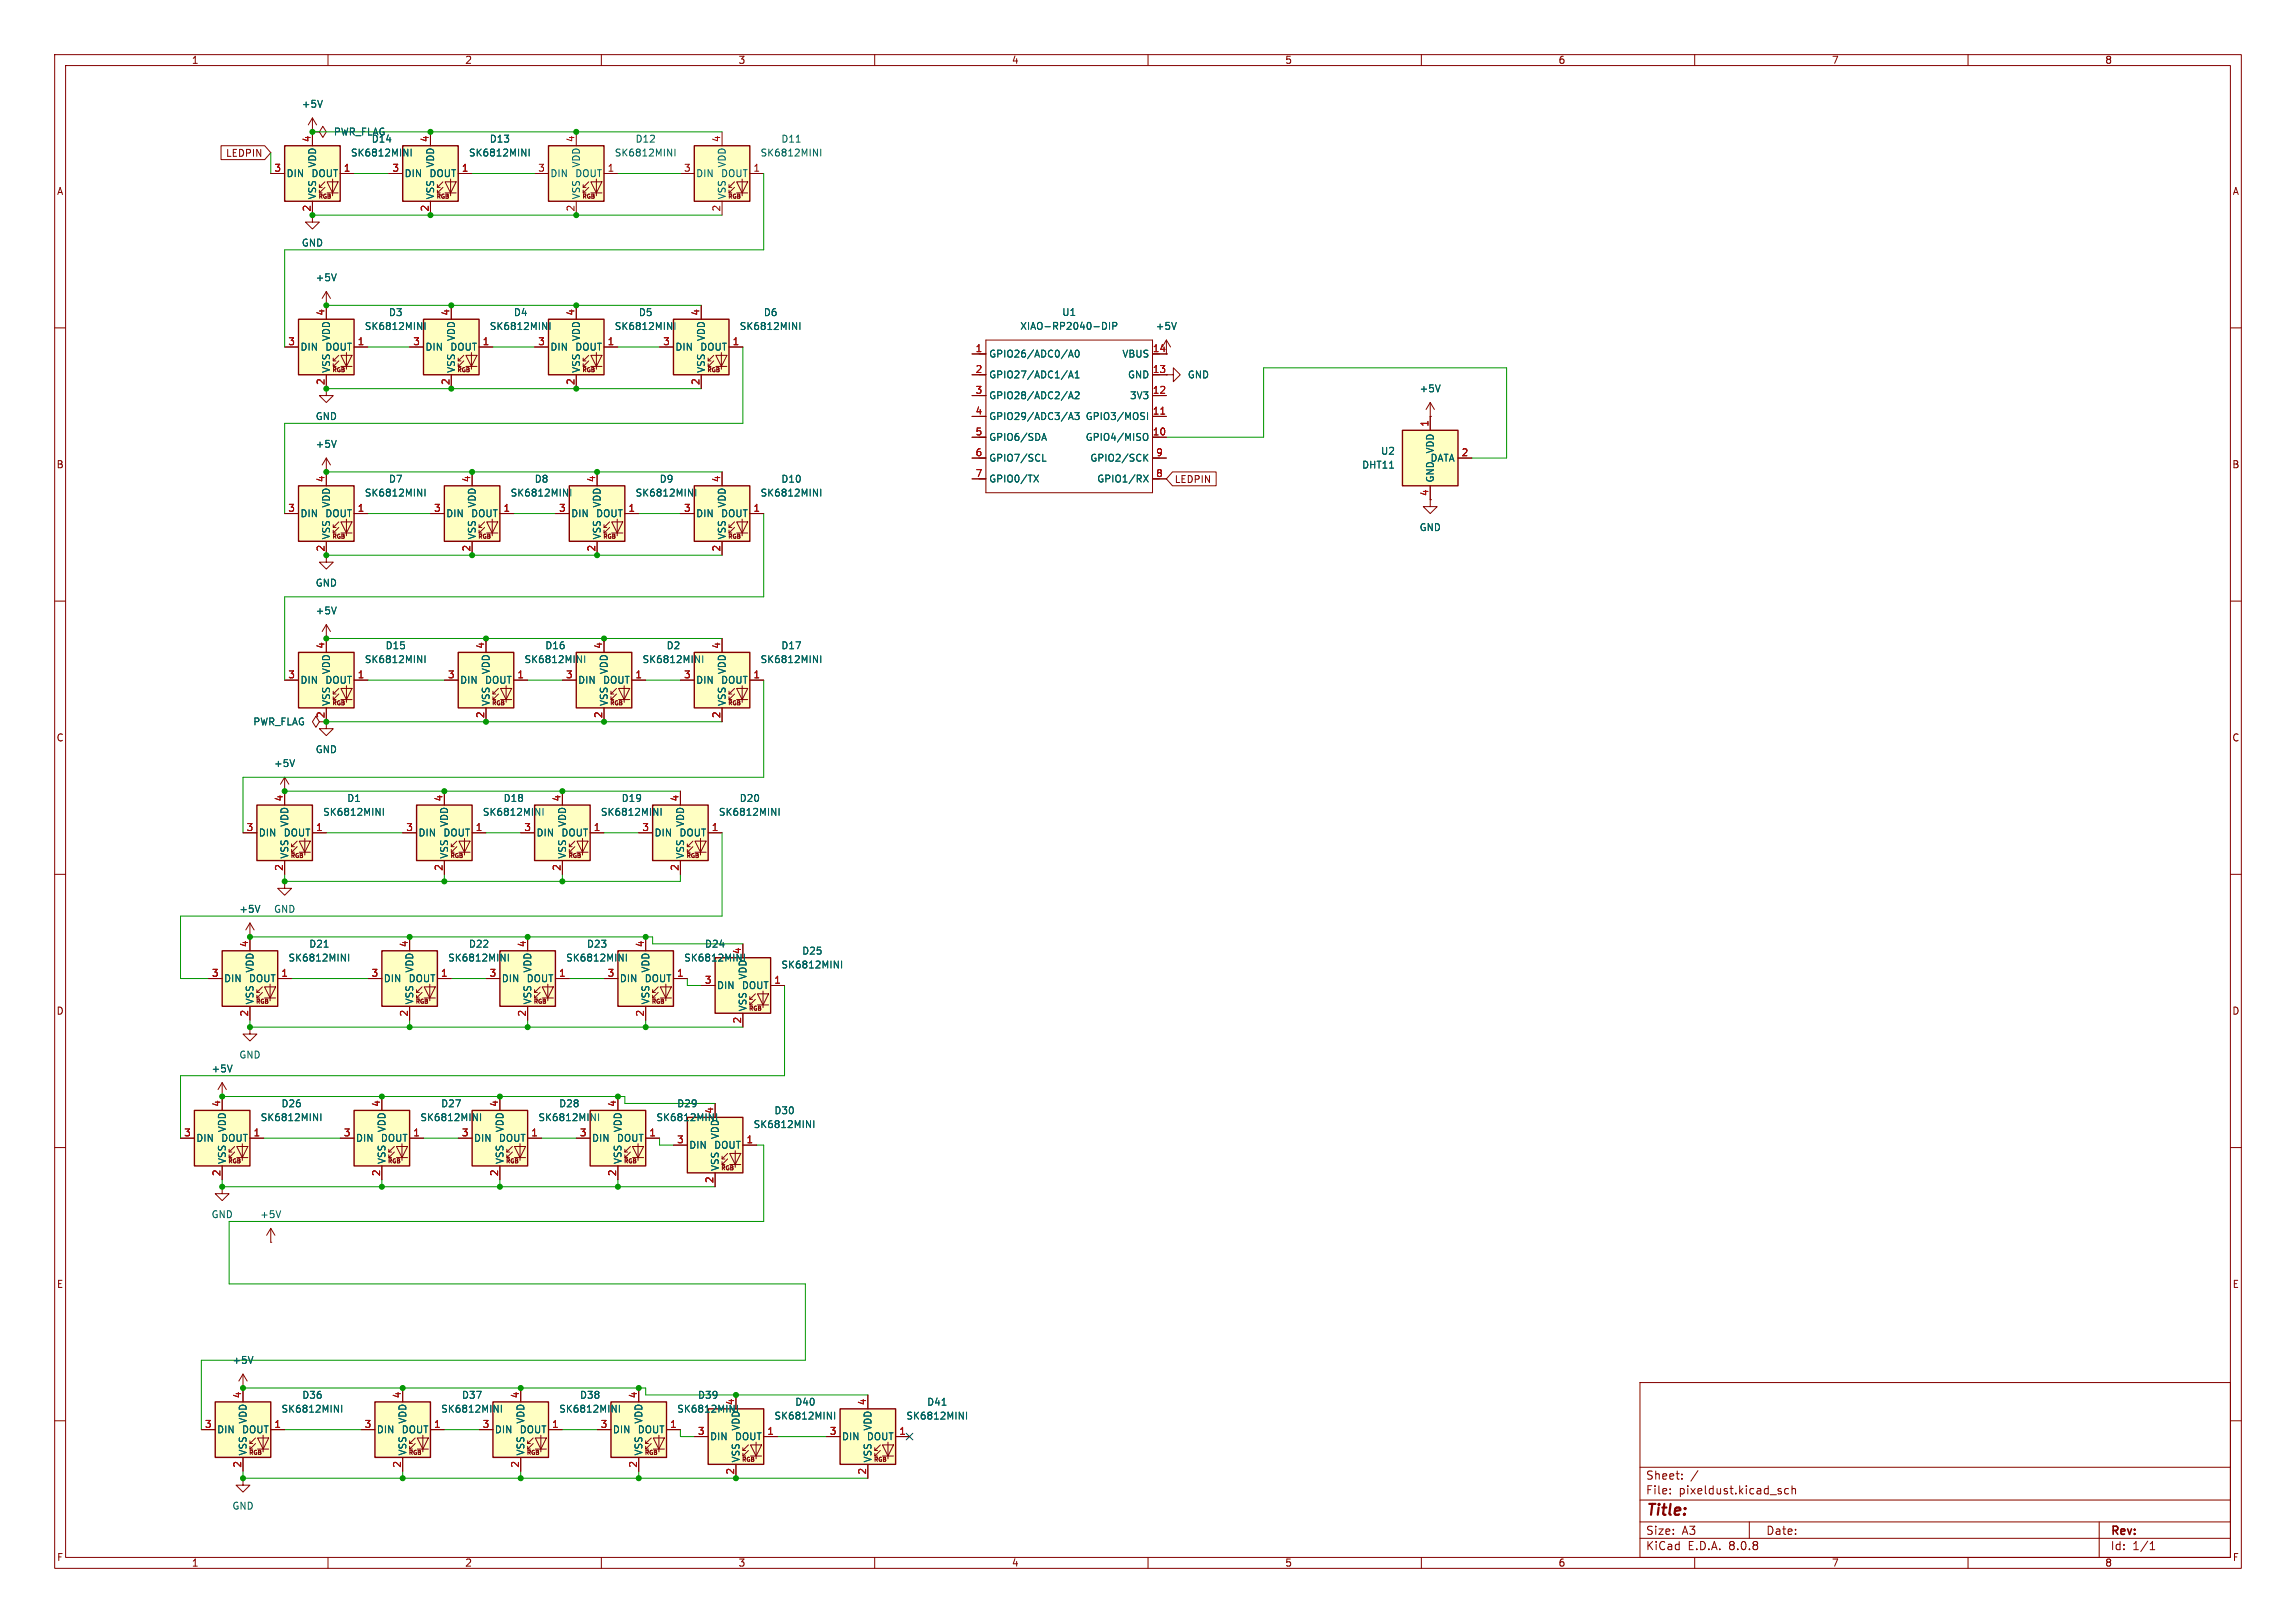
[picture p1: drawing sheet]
<svg xmlns="http://www.w3.org/2000/svg" width="420mm" height="297mm" viewBox="0 0 420 297" stroke-linecap="round" stroke-linejoin="round" font-family="sans-serif">
<defs><g id="words">
<text font-size="2.8" fill="#840000" x="301" y="277.9">Title:</text>
<g font-size="2.1" fill="#840000">
<text x="301" y="273.7">File:</text>
<text x="301" y="271">Sheet:</text>
<text x="307.1" y="273.7">pixeldust.kicad_sch</text>
<text x="301" y="281.1">Size:</text>
<text x="307.6" y="281.1">A3</text>
<text x="323" y="281.1">Date:</text>
<text x="386" y="281.3">Rev:</text>
<text x="301" y="283.9">KiCad</text>
<text x="308.7" y="283.9">E.D.A.</text>
<text x="316.3" y="283.9">8.0.8</text>
<text x="386" y="283.9">Id:</text>
<text x="390.1" y="283.9">1/1</text>
</g>
<g font-size="1.8" fill="#840000">
<text x="35" y="11.9">1</text>
<text x="85" y="11.9">2</text>
<text x="135" y="11.9">3</text>
<text x="185" y="11.9">4</text>
<text x="235" y="11.9">5</text>
<text x="285" y="11.9">6</text>
<text x="335" y="11.9">7</text>
<text x="385" y="11.9">8</text>
<text x="41.2" y="28.9">LEDPIN</text>
<text x="10.3" y="35.9">A</text>
<text x="408.3" y="35.9">A</text>
<text x="56.9" y="38.8" transform="rotate(-90 56.9 38.8)">2</text>
<text x="10.3" y="85.9">B</text>
<text x="214.8" y="88.6">LEDPIN</text>
<text x="408.2" y="85.9">B</text>
<text x="261.4" y="90.9" transform="rotate(-90 261.4 90.9)">4</text>
<text x="59.4" y="101" transform="rotate(-90 59.4 101)">2</text>
<text x="59.4" y="131.5" transform="rotate(-90 59.4 131.5)">2</text>
<text x="10.3" y="135.9">C</text>
<text x="408.2" y="135.9">C</text>
<text x="10.3" y="185.9">D</text>
<text x="408.2" y="185.9">D</text>
<text x="10.3" y="235.9">E</text>
<text x="408.3" y="235.9">E</text>
<text x="10.3" y="285.9">F</text>
<text x="35" y="286.9">1</text>
<text x="85" y="286.9">2</text>
<text x="135" y="286.9">3</text>
<text x="185" y="286.9">4</text>
<text x="235" y="286.9">5</text>
<text x="285" y="286.9">6</text>
<text x="335" y="286.9">7</text>
<text x="385" y="286.9">8</text>
<text x="408.3" y="285.9">F</text>
</g>
<g font-size="1.8" fill="#006464">
<text x="55.1" y="19.9">+5V</text>
<text x="61" y="25">PWR_FLAG</text>
<text x="64.1" y="28.8">SK6812MINI</text>
<text x="67.9" y="26.3">D14</text>
<text x="85.7" y="28.8">SK6812MINI</text>
<text x="89.5" y="26.3">D13</text>
<text x="112.4" y="28.8">SK6812MINI</text>
<text x="116.2" y="26.3">D12</text>
<text x="139" y="28.8">SK6812MINI</text>
<text x="142.8" y="26.3">D11</text>
<text x="52.3" y="32.6">DIN</text>
<text x="56.9" y="32.6">DOUT</text>
<text x="58" y="30.8" transform="rotate(-90 58 30.8)">VDD</text>
<text x="73.9" y="32.6">DIN</text>
<text x="78.5" y="32.6">DOUT</text>
<text x="79.6" y="30.8" transform="rotate(-90 79.6 30.8)">VDD</text>
<text x="100.6" y="32.6">DIN</text>
<text x="105.1" y="32.6">DOUT</text>
<text x="106.3" y="30.8" transform="rotate(-90 106.3 30.8)">VDD</text>
<text x="127.3" y="32.6">DIN</text>
<text x="131.8" y="32.6">DOUT</text>
<text x="132.9" y="30.8" transform="rotate(-90 132.9 30.8)">VDD</text>
<text x="58" y="36.6" transform="rotate(-90 58 36.6)">VSS</text>
<text x="79.6" y="36.6" transform="rotate(-90 79.6 36.6)">VSS</text>
<text x="106.3" y="36.6" transform="rotate(-90 106.3 36.6)">VSS</text>
<text x="132.9" y="36.6" transform="rotate(-90 132.9 36.6)">VSS</text>
<text x="55.1" y="45.3">GND</text>
<text x="57.7" y="51.7">+5V</text>
<text x="71" y="58">D3</text>
<text x="93.9" y="58">D4</text>
<text x="116.8" y="58">D5</text>
<text x="139.6" y="58">D6</text>
<text x="194.2" y="58">U1</text>
<text x="54.9" y="64.4">DIN</text>
<text x="59.4" y="64.4">DOUT</text>
<text x="60.6" y="62.5" transform="rotate(-90 60.6 62.5)">VDD</text>
<text x="66.6" y="60.6">SK6812MINI</text>
<text x="77.7" y="64.4">DIN</text>
<text x="82.3" y="64.4">DOUT</text>
<text x="83.4" y="62.5" transform="rotate(-90 83.4 62.5)">VDD</text>
<text x="89.5" y="60.6">SK6812MINI</text>
<text x="100.6" y="64.4">DIN</text>
<text x="105.1" y="64.4">DOUT</text>
<text x="106.3" y="62.5" transform="rotate(-90 106.3 62.5)">VDD</text>
<text x="112.4" y="60.6">SK6812MINI</text>
<text x="123.4" y="64.4">DIN</text>
<text x="128" y="64.4">DOUT</text>
<text x="129.1" y="62.5" transform="rotate(-90 129.1 62.5)">VDD</text>
<text x="135.2" y="60.6">SK6812MINI</text>
<text x="180.8" y="65.6">GPIO26/ADC0/A0</text>
<text x="186.5" y="60.6">XIAO-RP2040-DIP</text>
<text x="205.2" y="65.6">VBUS</text>
<text x="211.3" y="60.6">+5V</text>
<text x="60.6" y="68.3" transform="rotate(-90 60.6 68.3)">VSS</text>
<text x="83.4" y="68.3" transform="rotate(-90 83.4 68.3)">VSS</text>
<text x="106.3" y="68.3" transform="rotate(-90 106.3 68.3)">VSS</text>
<text x="129.1" y="68.3" transform="rotate(-90 129.1 68.3)">VSS</text>
<text x="180.8" y="69.4">GPIO27/ADC1/A1</text>
<text x="206.2" y="69.4">GND</text>
<text x="217.2" y="69.4">GND</text>
<text x="259.6" y="72">+5V</text>
<text x="57.7" y="77.1">GND</text>
<text x="180.8" y="73.3">GPIO28/ADC2/A2</text>
<text x="180.8" y="77.1">GPIO29/ADC3/A3</text>
<text x="198.5" y="77.1">GPIO3/MOSI</text>
<text x="206.6" y="73.3">3V3</text>
<text x="57.7" y="82.1">+5V</text>
<text x="180.8" y="80.9">GPIO6/SDA</text>
<text x="198.5" y="80.9">GPIO4/MISO</text>
<text x="252.5" y="83.4">U2</text>
<text x="262.5" y="83.1" transform="rotate(-90 262.5 83.1)">VDD</text>
<text x="71" y="88.5">D7</text>
<text x="97.7" y="88.5">D8</text>
<text x="120.6" y="88.5">D9</text>
<text x="142.8" y="88.5">D10</text>
<text x="180.8" y="84.7">GPIO7/SCL</text>
<text x="180.8" y="88.5">GPIO0/TX</text>
<text x="199.3" y="84.7">GPIO2/SCK</text>
<text x="200.6" y="88.5">GPIO1/RX</text>
<text x="249.1" y="86">DHT11</text>
<text x="261.6" y="84.7">DATA</text>
<text x="262.5" y="88.4" transform="rotate(-90 262.5 88.4)">GND</text>
<text x="54.9" y="94.8">DIN</text>
<text x="59.4" y="94.8">DOUT</text>
<text x="60.6" y="93" transform="rotate(-90 60.6 93)">VDD</text>
<text x="66.6" y="91.1">SK6812MINI</text>
<text x="81.5" y="94.8">DIN</text>
<text x="86.1" y="94.8">DOUT</text>
<text x="87.2" y="93" transform="rotate(-90 87.2 93)">VDD</text>
<text x="93.3" y="91.1">SK6812MINI</text>
<text x="104.4" y="94.8">DIN</text>
<text x="108.9" y="94.8">DOUT</text>
<text x="110.1" y="93" transform="rotate(-90 110.1 93)">VDD</text>
<text x="116.2" y="91.1">SK6812MINI</text>
<text x="127.3" y="94.8">DIN</text>
<text x="131.8" y="94.8">DOUT</text>
<text x="132.9" y="93" transform="rotate(-90 132.9 93)">VDD</text>
<text x="139" y="91.1">SK6812MINI</text>
<text x="60.6" y="98.8" transform="rotate(-90 60.6 98.8)">VSS</text>
<text x="87.2" y="98.8" transform="rotate(-90 87.2 98.8)">VSS</text>
<text x="110.1" y="98.8" transform="rotate(-90 110.1 98.8)">VSS</text>
<text x="132.9" y="98.8" transform="rotate(-90 132.9 98.8)">VSS</text>
<text x="259.6" y="97.4">GND</text>
<text x="57.7" y="107.5">GND</text>
<text x="57.7" y="112.6">+5V</text>
<text x="70.4" y="119">D15</text>
<text x="99.7" y="119">D16</text>
<text x="121.8" y="119">D2</text>
<text x="142.8" y="119">D17</text>
<text x="54.9" y="125.3">DIN</text>
<text x="59.4" y="125.3">DOUT</text>
<text x="60.6" y="123.5" transform="rotate(-90 60.6 123.5)">VDD</text>
<text x="66.6" y="121.5">SK6812MINI</text>
<text x="84.1" y="125.3">DIN</text>
<text x="88.6" y="125.3">DOUT</text>
<text x="89.8" y="123.5" transform="rotate(-90 89.8 123.5)">VDD</text>
<text x="95.8" y="121.5">SK6812MINI</text>
<text x="105.7" y="125.3">DIN</text>
<text x="110.2" y="125.3">DOUT</text>
<text x="111.4" y="123.5" transform="rotate(-90 111.4 123.5)">VDD</text>
<text x="117.4" y="121.5">SK6812MINI</text>
<text x="127.3" y="125.3">DIN</text>
<text x="131.8" y="125.3">DOUT</text>
<text x="132.9" y="123.5" transform="rotate(-90 132.9 123.5)">VDD</text>
<text x="139" y="121.5">SK6812MINI</text>
<text x="60.6" y="129.3" transform="rotate(-90 60.6 129.3)">VSS</text>
<text x="89.8" y="129.3" transform="rotate(-90 89.8 129.3)">VSS</text>
<text x="111.4" y="129.3" transform="rotate(-90 111.4 129.3)">VSS</text>
<text x="132.9" y="129.3" transform="rotate(-90 132.9 129.3)">VSS</text>
<text x="46.2" y="132.9">PWR_FLAG</text>
<text x="50" y="140.6">+5V</text>
<text x="57.7" y="138">GND</text>
<text x="59" y="149.5">SK6812MINI</text>
<text x="63.4" y="146.9">D1</text>
<text x="88.2" y="149.5">SK6812MINI</text>
<text x="92" y="146.9">D18</text>
<text x="109.8" y="149.5">SK6812MINI</text>
<text x="113.6" y="146.9">D19</text>
<text x="131.4" y="149.5">SK6812MINI</text>
<text x="135.2" y="146.9">D20</text>
<text x="47.2" y="153.3">DIN</text>
<text x="51.8" y="153.3">DOUT</text>
<text x="52.9" y="151.4" transform="rotate(-90 52.9 151.4)">VDD</text>
<text x="76.5" y="153.3">DIN</text>
<text x="81" y="153.3">DOUT</text>
<text x="82.1" y="151.4" transform="rotate(-90 82.1 151.4)">VDD</text>
<text x="98" y="153.3">DIN</text>
<text x="102.6" y="153.3">DOUT</text>
<text x="103.7" y="151.4" transform="rotate(-90 103.7 151.4)">VDD</text>
<text x="119.6" y="153.3">DIN</text>
<text x="124.2" y="153.3">DOUT</text>
<text x="125.3" y="151.4" transform="rotate(-90 125.3 151.4)">VDD</text>
<text x="52.9" y="157.2" transform="rotate(-90 52.9 157.2)">VSS</text>
<text x="82.1" y="157.2" transform="rotate(-90 82.1 157.2)">VSS</text>
<text x="103.7" y="157.2" transform="rotate(-90 103.7 157.2)">VSS</text>
<text x="125.3" y="157.2" transform="rotate(-90 125.3 157.2)">VSS</text>
<text x="43.7" y="167.2">+5V</text>
<text x="50" y="167.2">GND</text>
<text x="56.5" y="173.6">D21</text>
<text x="85.7" y="173.6">D22</text>
<text x="107.3" y="173.6">D23</text>
<text x="128.9" y="173.6">D24</text>
<text x="40.9" y="179.9">DIN</text>
<text x="45.4" y="179.9">DOUT</text>
<text x="46.6" y="178.1" transform="rotate(-90 46.6 178.1)">VDD</text>
<text x="52.7" y="176.2">SK6812MINI</text>
<text x="70.1" y="179.9">DIN</text>
<text x="74.7" y="179.9">DOUT</text>
<text x="75.8" y="178.1" transform="rotate(-90 75.8 178.1)">VDD</text>
<text x="81.9" y="176.2">SK6812MINI</text>
<text x="91.7" y="179.9">DIN</text>
<text x="96.2" y="179.9">DOUT</text>
<text x="97.4" y="178.1" transform="rotate(-90 97.4 178.1)">VDD</text>
<text x="103.5" y="176.2">SK6812MINI</text>
<text x="113.3" y="179.9">DIN</text>
<text x="117.8" y="179.9">DOUT</text>
<text x="119" y="178.1" transform="rotate(-90 119 178.1)">VDD</text>
<text x="125.1" y="176.2">SK6812MINI</text>
<text x="136.8" y="179.3" transform="rotate(-90 136.8 179.3)">VDD</text>
<text x="142.8" y="177.4">SK6812MINI</text>
<text x="146.6" y="174.9">D25</text>
<text x="46.6" y="183.9" transform="rotate(-90 46.6 183.9)">VSS</text>
<text x="75.8" y="183.9" transform="rotate(-90 75.8 183.9)">VSS</text>
<text x="97.4" y="183.9" transform="rotate(-90 97.4 183.9)">VSS</text>
<text x="119" y="183.9" transform="rotate(-90 119 183.9)">VSS</text>
<text x="131.1" y="181.2">DIN</text>
<text x="135.6" y="181.2">DOUT</text>
<text x="136.8" y="185.2" transform="rotate(-90 136.8 185.2)">VSS</text>
<text x="38.6" y="196.4">+5V</text>
<text x="43.7" y="193.9">GND</text>
<text x="51.4" y="202.8">D26</text>
<text x="80.6" y="202.8">D27</text>
<text x="102.2" y="202.8">D28</text>
<text x="123.8" y="202.8">D29</text>
<text x="35.8" y="209.1">DIN</text>
<text x="40.4" y="209.1">DOUT</text>
<text x="41.5" y="207.3" transform="rotate(-90 41.5 207.3)">VDD</text>
<text x="47.6" y="205.4">SK6812MINI</text>
<text x="65" y="209.1">DIN</text>
<text x="69.6" y="209.1">DOUT</text>
<text x="70.7" y="207.3" transform="rotate(-90 70.7 207.3)">VDD</text>
<text x="76.8" y="205.4">SK6812MINI</text>
<text x="86.6" y="209.1">DIN</text>
<text x="91.2" y="209.1">DOUT</text>
<text x="92.3" y="207.3" transform="rotate(-90 92.3 207.3)">VDD</text>
<text x="98.4" y="205.4">SK6812MINI</text>
<text x="108.2" y="209.1">DIN</text>
<text x="112.8" y="209.1">DOUT</text>
<text x="113.9" y="207.3" transform="rotate(-90 113.9 207.3)">VDD</text>
<text x="120" y="205.4">SK6812MINI</text>
<text x="131.7" y="208.6" transform="rotate(-90 131.7 208.6)">VDD</text>
<text x="137.8" y="206.6">SK6812MINI</text>
<text x="141.6" y="204.1">D30</text>
<text x="41.5" y="213.1" transform="rotate(-90 41.5 213.1)">VSS</text>
<text x="70.7" y="213.1" transform="rotate(-90 70.7 213.1)">VSS</text>
<text x="92.3" y="213.1" transform="rotate(-90 92.3 213.1)">VSS</text>
<text x="113.9" y="213.1" transform="rotate(-90 113.9 213.1)">VSS</text>
<text x="126" y="210.4">DIN</text>
<text x="130.5" y="210.4">DOUT</text>
<text x="131.7" y="214.4" transform="rotate(-90 131.7 214.4)">VSS</text>
<text x="38.6" y="223.1">GND</text>
<text x="47.5" y="223.1">+5V</text>
<text x="42.4" y="249.8">+5V</text>
<text x="55.2" y="256.2">D36</text>
<text x="84.4" y="256.2">D37</text>
<text x="106" y="256.2">D38</text>
<text x="127.6" y="256.2">D39</text>
<text x="145.4" y="257.4">D40</text>
<text x="169.5" y="257.4">D41</text>
<text x="39.6" y="262.5">DIN</text>
<text x="44.2" y="262.5">DOUT</text>
<text x="45.3" y="260.6" transform="rotate(-90 45.3 260.6)">VDD</text>
<text x="51.4" y="258.7">SK6812MINI</text>
<text x="68.8" y="262.5">DIN</text>
<text x="73.4" y="262.5">DOUT</text>
<text x="74.5" y="260.6" transform="rotate(-90 74.5 260.6)">VDD</text>
<text x="80.6" y="258.7">SK6812MINI</text>
<text x="90.4" y="262.5">DIN</text>
<text x="95" y="262.5">DOUT</text>
<text x="96.1" y="260.6" transform="rotate(-90 96.1 260.6)">VDD</text>
<text x="102.2" y="258.7">SK6812MINI</text>
<text x="112" y="262.5">DIN</text>
<text x="116.6" y="262.5">DOUT</text>
<text x="117.7" y="260.6" transform="rotate(-90 117.7 260.6)">VDD</text>
<text x="123.8" y="258.7">SK6812MINI</text>
<text x="129.8" y="263.8">DIN</text>
<text x="134.3" y="263.8">DOUT</text>
<text x="135.5" y="261.9" transform="rotate(-90 135.5 261.9)">VDD</text>
<text x="141.6" y="260">SK6812MINI</text>
<text x="153.9" y="263.8">DIN</text>
<text x="158.5" y="263.8">DOUT</text>
<text x="159.6" y="261.9" transform="rotate(-90 159.6 261.9)">VDD</text>
<text x="165.7" y="260">SK6812MINI</text>
<text x="45.3" y="266.4" transform="rotate(-90 45.3 266.4)">VSS</text>
<text x="74.5" y="266.4" transform="rotate(-90 74.5 266.4)">VSS</text>
<text x="96.1" y="266.4" transform="rotate(-90 96.1 266.4)">VSS</text>
<text x="117.7" y="266.4" transform="rotate(-90 117.7 266.4)">VSS</text>
<text x="135.5" y="267.7" transform="rotate(-90 135.5 267.7)">VSS</text>
<text x="159.6" y="267.7" transform="rotate(-90 159.6 267.7)">VSS</text>
<text x="42.4" y="276.5">GND</text>
</g>
<g font-size="1.8" fill="#a90000">
<text x="56.9" y="26.1" transform="rotate(-90 56.9 26.1)">4</text>
<text x="78.5" y="26.1" transform="rotate(-90 78.5 26.1)">4</text>
<text x="105.2" y="26.1" transform="rotate(-90 105.2 26.1)">4</text>
<text x="131.8" y="26.1" transform="rotate(-90 131.8 26.1)">4</text>
<text x="50.1" y="31.5">3</text>
<text x="62.8" y="31.5">1</text>
<text x="71.7" y="31.5">3</text>
<text x="84.4" y="31.5">1</text>
<text x="98.4" y="31.5">3</text>
<text x="111.1" y="31.5">1</text>
<text x="125" y="31.5">3</text>
<text x="137.7" y="31.5">1</text>
<text x="78.5" y="38.8" transform="rotate(-90 78.5 38.8)">2</text>
<text x="105.2" y="38.8" transform="rotate(-90 105.2 38.8)">2</text>
<text x="131.8" y="38.8" transform="rotate(-90 131.8 38.8)">2</text>
<text x="59.4" y="57.9" transform="rotate(-90 59.4 57.9)">4</text>
<text x="82.3" y="57.9" transform="rotate(-90 82.3 57.9)">4</text>
<text x="105.2" y="57.9" transform="rotate(-90 105.2 57.9)">4</text>
<text x="128" y="57.9" transform="rotate(-90 128 57.9)">4</text>
<text x="52.6" y="63.2">3</text>
<text x="65.3" y="63.2">1</text>
<text x="75.5" y="63.2">3</text>
<text x="88.2" y="63.2">1</text>
<text x="98.4" y="63.2">3</text>
<text x="111.1" y="63.2">1</text>
<text x="121.2" y="63.2">3</text>
<text x="133.9" y="63.2">1</text>
<text x="178.4" y="64.5">1</text>
<text x="210.8" y="64.5">14</text>
<text x="59.4" y="70.6" transform="rotate(-90 59.4 70.6)">2</text>
<text x="82.3" y="70.6" transform="rotate(-90 82.3 70.6)">2</text>
<text x="105.2" y="70.6" transform="rotate(-90 105.2 70.6)">2</text>
<text x="128" y="70.6" transform="rotate(-90 128 70.6)">2</text>
<text x="178.4" y="68.3">2</text>
<text x="210.8" y="68.3">13</text>
<text x="178.4" y="72.1">3</text>
<text x="178.4" y="75.9">4</text>
<text x="210.8" y="75.9">11</text>
<text x="210.8" y="72.1">12</text>
<text x="178.4" y="79.8">5</text>
<text x="178.4" y="83.6">6</text>
<text x="210.8" y="79.8">10</text>
<text x="211.4" y="83.6">9</text>
<text x="261.4" y="78.2" transform="rotate(-90 261.4 78.2)">1</text>
<text x="267.3" y="83.6">2</text>
<text x="59.4" y="88.3" transform="rotate(-90 59.4 88.3)">4</text>
<text x="86.1" y="88.3" transform="rotate(-90 86.1 88.3)">4</text>
<text x="109" y="88.3" transform="rotate(-90 109 88.3)">4</text>
<text x="131.8" y="88.3" transform="rotate(-90 131.8 88.3)">4</text>
<text x="178.4" y="87.4">7</text>
<text x="211.4" y="87.4">8</text>
<text x="52.6" y="93.7">3</text>
<text x="65.3" y="93.7">1</text>
<text x="79.3" y="93.7">3</text>
<text x="92" y="93.7">1</text>
<text x="102.2" y="93.7">3</text>
<text x="114.9" y="93.7">1</text>
<text x="125" y="93.7">3</text>
<text x="137.7" y="93.7">1</text>
<text x="86.1" y="101" transform="rotate(-90 86.1 101)">2</text>
<text x="109" y="101" transform="rotate(-90 109 101)">2</text>
<text x="131.8" y="101" transform="rotate(-90 131.8 101)">2</text>
<text x="59.4" y="118.8" transform="rotate(-90 59.4 118.8)">4</text>
<text x="88.6" y="118.8" transform="rotate(-90 88.6 118.8)">4</text>
<text x="110.2" y="118.8" transform="rotate(-90 110.2 118.8)">4</text>
<text x="131.8" y="118.8" transform="rotate(-90 131.8 118.8)">4</text>
<text x="52.6" y="124.2">3</text>
<text x="65.3" y="124.2">1</text>
<text x="81.8" y="124.2">3</text>
<text x="94.5" y="124.2">1</text>
<text x="103.4" y="124.2">3</text>
<text x="116.1" y="124.2">1</text>
<text x="125" y="124.2">3</text>
<text x="137.7" y="124.2">1</text>
<text x="88.6" y="131.5" transform="rotate(-90 88.6 131.5)">2</text>
<text x="110.2" y="131.5" transform="rotate(-90 110.2 131.5)">2</text>
<text x="131.8" y="131.5" transform="rotate(-90 131.8 131.5)">2</text>
<text x="51.8" y="146.8" transform="rotate(-90 51.8 146.8)">4</text>
<text x="81" y="146.8" transform="rotate(-90 81 146.8)">4</text>
<text x="102.6" y="146.8" transform="rotate(-90 102.6 146.8)">4</text>
<text x="124.2" y="146.8" transform="rotate(-90 124.2 146.8)">4</text>
<text x="45" y="152.1">3</text>
<text x="57.7" y="152.1">1</text>
<text x="74.2" y="152.1">3</text>
<text x="86.9" y="152.1">1</text>
<text x="95.8" y="152.1">3</text>
<text x="108.5" y="152.1">1</text>
<text x="117.4" y="152.1">3</text>
<text x="130.1" y="152.1">1</text>
<text x="51.8" y="159.5" transform="rotate(-90 51.8 159.5)">2</text>
<text x="81" y="159.5" transform="rotate(-90 81 159.5)">2</text>
<text x="102.6" y="159.5" transform="rotate(-90 102.6 159.5)">2</text>
<text x="124.2" y="159.5" transform="rotate(-90 124.2 159.5)">2</text>
<text x="45.5" y="173.4" transform="rotate(-90 45.5 173.4)">4</text>
<text x="74.7" y="173.4" transform="rotate(-90 74.7 173.4)">4</text>
<text x="96.3" y="173.4" transform="rotate(-90 96.3 173.4)">4</text>
<text x="117.9" y="173.4" transform="rotate(-90 117.9 173.4)">4</text>
<text x="38.7" y="178.8">3</text>
<text x="51.4" y="178.8">1</text>
<text x="67.9" y="178.8">3</text>
<text x="80.6" y="178.8">1</text>
<text x="89.5" y="178.8">3</text>
<text x="102.2" y="178.8">1</text>
<text x="111.1" y="178.8">3</text>
<text x="123.8" y="178.8">1</text>
<text x="135.6" y="174.7" transform="rotate(-90 135.6 174.7)">4</text>
<text x="128.8" y="180.1">3</text>
<text x="141.5" y="180.1">1</text>
<text x="45.5" y="186.1" transform="rotate(-90 45.5 186.1)">2</text>
<text x="74.7" y="186.1" transform="rotate(-90 74.7 186.1)">2</text>
<text x="96.3" y="186.1" transform="rotate(-90 96.3 186.1)">2</text>
<text x="117.9" y="186.1" transform="rotate(-90 117.9 186.1)">2</text>
<text x="135.6" y="187.4" transform="rotate(-90 135.6 187.4)">2</text>
<text x="40.4" y="202.6" transform="rotate(-90 40.4 202.6)">4</text>
<text x="69.6" y="202.6" transform="rotate(-90 69.6 202.6)">4</text>
<text x="91.2" y="202.6" transform="rotate(-90 91.2 202.6)">4</text>
<text x="112.8" y="202.6" transform="rotate(-90 112.8 202.6)">4</text>
<text x="130.6" y="203.9" transform="rotate(-90 130.6 203.9)">4</text>
<text x="33.6" y="208">3</text>
<text x="46.3" y="208">1</text>
<text x="62.8" y="208">3</text>
<text x="75.5" y="208">1</text>
<text x="84.4" y="208">3</text>
<text x="97.1" y="208">1</text>
<text x="106" y="208">3</text>
<text x="118.7" y="208">1</text>
<text x="123.8" y="209.3">3</text>
<text x="136.5" y="209.3">1</text>
<text x="40.4" y="215.3" transform="rotate(-90 40.4 215.3)">2</text>
<text x="69.6" y="215.3" transform="rotate(-90 69.6 215.3)">2</text>
<text x="91.2" y="215.3" transform="rotate(-90 91.2 215.3)">2</text>
<text x="112.8" y="215.3" transform="rotate(-90 112.8 215.3)">2</text>
<text x="130.6" y="216.6" transform="rotate(-90 130.6 216.6)">2</text>
<text x="44.2" y="256" transform="rotate(-90 44.2 256)">4</text>
<text x="73.4" y="256" transform="rotate(-90 73.4 256)">4</text>
<text x="95" y="256" transform="rotate(-90 95 256)">4</text>
<text x="116.6" y="256" transform="rotate(-90 116.6 256)">4</text>
<text x="134.4" y="257.2" transform="rotate(-90 134.4 257.2)">4</text>
<text x="158.5" y="257.2" transform="rotate(-90 158.5 257.2)">4</text>
<text x="37.4" y="261.4">3</text>
<text x="50.1" y="261.4">1</text>
<text x="66.6" y="261.4">3</text>
<text x="79.3" y="261.4">1</text>
<text x="88.2" y="261.4">3</text>
<text x="100.9" y="261.4">1</text>
<text x="109.8" y="261.4">3</text>
<text x="122.5" y="261.4">1</text>
<text x="127.6" y="262.6">3</text>
<text x="140.3" y="262.6">1</text>
<text x="151.7" y="262.6">3</text>
<text x="164.4" y="262.6">1</text>
<text x="44.2" y="268.7" transform="rotate(-90 44.2 268.7)">2</text>
<text x="73.4" y="268.7" transform="rotate(-90 73.4 268.7)">2</text>
<text x="95" y="268.7" transform="rotate(-90 95 268.7)">2</text>
<text x="116.6" y="268.7" transform="rotate(-90 116.6 268.7)">2</text>
<text x="134.4" y="269.9" transform="rotate(-90 134.4 269.9)">2</text>
<text x="158.5" y="269.9" transform="rotate(-90 158.5 269.9)">2</text>
</g>
<g font-size="1.1" fill="#840000">
<text x="58.1" y="36.6">RGB</text>
<text x="79.7" y="36.6">RGB</text>
<text x="106.4" y="36.6">RGB</text>
<text x="133.1" y="36.6">RGB</text>
<text x="60.7" y="68.3">RGB</text>
<text x="83.5" y="68.3">RGB</text>
<text x="106.4" y="68.3">RGB</text>
<text x="129.3" y="68.3">RGB</text>
<text x="60.7" y="98.8">RGB</text>
<text x="87.4" y="98.8">RGB</text>
<text x="110.2" y="98.8">RGB</text>
<text x="133.1" y="98.8">RGB</text>
<text x="60.7" y="129.3">RGB</text>
<text x="89.9" y="129.3">RGB</text>
<text x="111.5" y="129.3">RGB</text>
<text x="133.1" y="129.3">RGB</text>
<text x="53.1" y="157.2">RGB</text>
<text x="82.3" y="157.2">RGB</text>
<text x="103.9" y="157.2">RGB</text>
<text x="125.5" y="157.2">RGB</text>
<text x="46.7" y="183.9">RGB</text>
<text x="75.9" y="183.9">RGB</text>
<text x="97.5" y="183.9">RGB</text>
<text x="119.1" y="183.9">RGB</text>
<text x="136.9" y="185.1">RGB</text>
<text x="41.6" y="213.1">RGB</text>
<text x="70.8" y="213.1">RGB</text>
<text x="92.4" y="213.1">RGB</text>
<text x="114" y="213.1">RGB</text>
<text x="131.8" y="214.4">RGB</text>
<text x="45.4" y="266.4">RGB</text>
<text x="74.7" y="266.4">RGB</text>
<text x="96.2" y="266.4">RGB</text>
<text x="117.8" y="266.4">RGB</text>
<text x="135.6" y="267.7">RGB</text>
<text x="159.7" y="267.7">RGB</text>
</g>
</g></defs>
<g fill="none" stroke="#840000" stroke-width=".18">
<path d="M10 10h400v277h-400zM12 12h396v273h-396zM60 10v2M110 10v2M160 10v2M210 10v2M260 10v2M310 10v2M360 10v2M10 60h2M408 60h2M10 110h2"/>
<path d="M408 110h2M10 160h2M408 160h2M10 210h2M408 210h2M300 253h108v32h-108zM10 260h2M300 278.5h108M300 274.5h108M300 268.5h108M305.5 273.2v.2M305.5 272.5v.1"/>
<path d="M307.7 270.5v.2M307.7 269.8v.1M310.6 269.1l-1.3 1.9M320 278.5v3M325.7 272.9l.2 .2-.2 .3M325.7 272.4l.1 .1M327.2 272.5l-.5-.1-.3 .3v.4l.2 .2h.6M327.8 272.5l.2-.1 .4 .1v.9M327.8 271.9v1.5M384 278.5v6.5M408 260h2M60 285v2"/>
<path d="M110 285v2M160 285v2M210 285v2M260 285v2M300 281.5h108M310 285v2M360 285v2M393.3 283.6h.9M393.3 282.5l.4-.4v1.5"/>
</g>
<path d="M119.4 147.3h10.1v10.2h-10.1z" fill="#ffffc2"/>
<path d="M116.8 152.4h2.6M124.5 144.8v2.5M124.5 157.5v2.5M125.7 156h.5M125.7 154.9h.5M126.7 154.9l-1 1.1v-.6M126.7 153.9l-1 1v-.5M127.1 153.9h2.1l-1.1 2.1zM127.1 156h2.1M128.1 153.4v3.1M129.5 152.4h2.6" fill="none" stroke="#840000" stroke-width=".18"/>
<path d="M119.4 147.3h10.1v10.2h-10.1z" fill="none" stroke="#840000" stroke-width=".25"/>
<path d="M141.2 147.9l.7 1.3v-1.3M142.5 147.9v1.3" fill="none" stroke="#006464" stroke-width=".18"/>
<path d="M83.8 119.4h10.2v10.1h-10.2z" fill="#ffffc2"/>
<g fill="none" stroke="#840000" stroke-width=".18">
<path d="M88.9 116.8v2.6M81.3 124.5h2.5M88.9 129.5v2.6M90.2 128h.5M90.2 127h.5M91.2 127l-1 1v-.5M91.2 126l-1 1v-.5M91.6 126h2l-1 2zM91.6 128h2M92.6 125.5v3M94 124.5h2.5M44.4 254h.1"/>
<path d="M44.4 251.5l-.7 1.2M44.4 251.5v2.5M44.4 251.5l.8 1.2"/>
</g>
<path d="M83.8 119.4h10.2v10.1h-10.2z" fill="none" stroke="#840000" stroke-width=".25"/>
<path d="M105.6 120l.7 1.3v-1.3M107 120v1.3M46.3 248.2l-.5 1.3" fill="none" stroke="#006464" stroke-width=".18"/>
<path d="M129.5 257.8h10.2v10.2h-10.2z" fill="#ffffc2"/>
<path d="M134.6 255.3v2.5M127 262.9h2.5M134.6 268v2.5M135.9 266.4h.5M135.9 265.4h.5M136.9 265.4l-1 1v-.5M136.9 264.4l-1 1v-.5M137.3 264.4h2l-1 2zM137.3 266.4h2M138.3 263.9v3.1M139.7 262.9h2.5" fill="none" stroke="#840000" stroke-width=".18"/>
<path d="M129.5 257.8h10.2v10.2h-10.2z" fill="none" stroke="#840000" stroke-width=".25"/>
<path d="M151.3 258.4l.8 1.3v-1.3M152.7 258.4v1.3" fill="none" stroke="#006464" stroke-width=".18"/>
<path d="M111.8 256.5h10.1v10.2h-10.1z" fill="#ffffc2"/>
<g fill="none" stroke="#840000" stroke-width=".18">
<path d="M45.7 188v1.2h1.3l-1.3 1.3-1.3-1.3h1.3M45.7 188h.1M116.8 254v2.5M109.2 261.6h2.6M116.8 266.7v2.5M118.1 265.2h.5M118.1 264.2h.5M119.1 264.2l-1 1v-.5M119.1 263.1l-1 1.1v-.5M119.5 263.1h2l-1 2.1zM119.5 265.2h2M120.5 262.6v3.1"/>
<path d="M121.9 261.6h2.6"/>
</g>
<path d="M111.8 256.5h10.1v10.2h-10.1z" fill="none" stroke="#840000" stroke-width=".25"/>
<path d="M133.6 257.2l.7 1.2v-1.2M134.9 257.2v1.2" fill="none" stroke="#006464" stroke-width=".18"/>
<path d="M76.2 147.3h10.2v10.2h-10.2z" fill="#ffffc2"/>
<path d="M73.7 152.4h2.5M81.3 144.8v2.5M81.3 157.5v2.5M82.5 156h.6M82.5 154.9h.6M83.6 154.9l-1.1 1.1v-.6M83.6 153.9l-1.1 1v-.5M83.9 153.9h2.1l-1 2.1zM83.9 156h2.1M85 153.4v3.1M86.4 152.4h2.5" fill="none" stroke="#840000" stroke-width=".18"/>
<path d="M76.2 147.3h10.2v10.2h-10.2z" fill="none" stroke="#840000" stroke-width=".25"/>
<path d="M98 147.9l.7 1.3v-1.3M99.3 147.9v1.3" fill="none" stroke="#006464" stroke-width=".18"/>
<path d="M125.7 204.5h10.2v10.1h-10.2z" fill="#ffffc2"/>
<path d="M123.2 209.6h2.5M130.8 201.9v2.6M130.8 214.6v2.6M132.1 213.1h.5M132.1 212.1h.5M133.1 212.1l-1 1v-.5M133.1 211.1l-1 1v-.5M133.5 211.1h2l-1 2zM133.5 213.1h2M134.5 210.6v3M135.9 209.6h2.5" fill="none" stroke="#840000" stroke-width=".18"/>
<path d="M125.7 204.5h10.2v10.1h-10.2z" fill="none" stroke="#840000" stroke-width=".25"/>
<path d="M147.5 205.1l.8 1.3v-1.3M148.9 205.1v1.3" fill="none" stroke="#006464" stroke-width=".18"/>
<path d="M35.6 203.2h10.1v10.2h-10.1z" fill="#ffffc2"/>
<path d="M33 208.3h2.6M40.6 200.7v2.5M40.6 213.4v2.5M41.9 211.8h.5M41.9 210.8h.5M42.9 210.8l-1 1v-.5M42.9 209.8l-1 1v-.5M43.3 209.8h2l-1 2zM43.3 211.8h2M44.3 209.3v3M45.7 208.3h2.6" fill="none" stroke="#840000" stroke-width=".18"/>
<path d="M35.6 203.2h10.1v10.2h-10.1z" fill="none" stroke="#840000" stroke-width=".25"/>
<path d="M57.4 203.8l.7 1.3v-1.3M58.7 203.8v1.3" fill="none" stroke="#006464" stroke-width=".18"/>
<path d="M86.4 203.2h10.1v10.2h-10.1z" fill="#ffffc2"/>
<g fill="none" stroke="#840000" stroke-width=".18">
<path d="M40.6 198.1l-.7 1.3M40.6 198.1v2.6M40.6 198.1l.8 1.3M40.6 200.7h.1M83.8 208.3h2.6M91.4 200.7v2.5M91.4 213.4v2.5M92.7 211.8h.5M92.7 210.8h.5M93.7 210.8l-1 1v-.5M93.7 209.8l-1 1v-.5M94.1 209.8h2l-1 2z"/>
<path d="M94.1 211.8h2M95.1 209.3v3M96.5 208.3h2.6"/>
</g>
<path d="M86.4 203.2h10.1v10.2h-10.1z" fill="none" stroke="#840000" stroke-width=".25"/>
<path d="M42.5 194.9l-.5 1.3M108.2 203.8l.7 1.3v-1.3M109.5 203.8v1.3" fill="none" stroke="#006464" stroke-width=".18"/>
<path d="M107.9 203.2h10.2v10.2h-10.2z" fill="#ffffc2"/>
<g fill="none" stroke="#840000" stroke-width=".18">
<path d="M105.4 208.3h2.5M113 200.7v2.5M113 213.4v2.5M114.3 211.8h.5M114.3 210.8h.5M115.3 210.8l-1 1v-.5M115.3 209.8l-1 1v-.5M115.7 209.8h2l-1 2zM115.7 211.8h2M116.7 209.3v3M118.1 208.3h2.5M44.4 270.5v1.3h1.3l-1.3 1.2-1.2-1.2h1.2"/>
<path d="M44.4 270.5h.1"/>
</g>
<path d="M107.9 203.2h10.2v10.2h-10.2z" fill="none" stroke="#840000" stroke-width=".25"/>
<path d="M129.8 203.8l.7 1.3v-1.3M131.1 203.8v1.3" fill="none" stroke="#006464" stroke-width=".18"/>
<path d="M39.4 256.5h10.1v10.2h-10.1z" fill="#ffffc2"/>
<path d="M44.4 254v2.5M36.8 261.6h2.6M44.4 266.7v2.5M45.7 265.2h.5M45.7 264.2h.5M46.7 264.2l-1 1v-.5M46.7 263.1l-1 1.1v-.5M47.1 263.1h2l-1 2.1zM47.1 265.2h2M48.1 262.6v3.1M49.5 261.6h2.6" fill="none" stroke="#840000" stroke-width=".18"/>
<path d="M39.4 256.5h10.1v10.2h-10.1z" fill="none" stroke="#840000" stroke-width=".25"/>
<path d="M61.2 257.2l.7 1.2v-1.2M62.5 257.2v1.2" fill="none" stroke="#006464" stroke-width=".18"/>
<path d="M153.7 257.8h10.1v10.2h-10.1z" fill="#ffffc2"/>
<path d="M158.7 255.3v2.5M151.1 262.9h2.6M158.7 268v2.5M160 266.4h.5M160 265.4h.5M161 265.4l-1 1v-.5M161 264.4l-1 1v-.5M161.4 264.4h2l-1 2zM161.4 266.4h2M162.4 263.9v3.1M163.8 262.9h2.6" fill="none" stroke="#840000" stroke-width=".18"/>
<path d="M153.7 257.8h10.1v10.2h-10.1z" fill="none" stroke="#840000" stroke-width=".25"/>
<path d="M172.3 257.2h.8M175.5 258.4l.7 1.3v-1.3M176.8 258.4v1.3" fill="none" stroke="#006464" stroke-width=".18"/>
<path d="M130.8 175.3h10.2v10.1h-10.2z" fill="#ffffc2"/>
<path d="M135.9 172.7v2.6M128.3 180.3h2.5M135.9 185.4v2.6M137.2 183.9h.5M137.2 182.9h.5M138.2 182.9l-1 1v-.5M138.2 181.9l-1 1v-.5M138.6 181.9h2l-1 2zM138.6 183.9h2M139.6 181.4v3M141 180.3h2.5" fill="none" stroke="#840000" stroke-width=".18"/>
<path d="M130.8 175.3h10.2v10.1h-10.2z" fill="none" stroke="#840000" stroke-width=".25"/>
<path d="M152.6 175.9l.7 1.2v-1.2M153.9 175.9v1.2" fill="none" stroke="#006464" stroke-width=".18"/>
<path d="M90.2 256.5h10.1v10.2h-10.1z" fill="#ffffc2"/>
<g fill="none" stroke="#840000" stroke-width=".18">
<path d="M40.6 217.2v1.2h1.3l-1.3 1.3-1.2-1.3h1.2M40.6 217.2h.1M49.5 227.3h.1M49.5 224.8l-.7 1.3M49.5 224.8v2.5M49.5 224.8l.8 1.3M95.2 254v2.5M87.6 261.6h2.6M95.2 266.7v2.5M96.5 265.2h.5M96.5 264.2h.5M97.5 264.2l-1 1v-.5"/>
<path d="M97.5 263.1l-1 1.1v-.5M97.9 263.1h2l-1 2.1zM97.9 265.2h2M98.9 262.6v3.1M100.3 261.6h2.6"/>
</g>
<path d="M90.2 256.5h10.1v10.2h-10.1z" fill="none" stroke="#840000" stroke-width=".25"/>
<path d="M51.3 221.6l-.4 1.2M112 257.2l.7 1.2v-1.2M113.3 257.2v1.2" fill="none" stroke="#006464" stroke-width=".18"/>
<path d="M64.8 203.2h10.1v10.2h-10.1z" fill="#ffffc2"/>
<path d="M62.2 208.3h2.6M69.8 200.7v2.5M69.8 213.4v2.5M71.1 211.8h.5M71.1 210.8h.5M72.1 210.8l-1 1v-.5M72.1 209.8l-1 1v-.5M72.5 209.8h2l-1 2zM72.5 211.8h2M73.5 209.3v3M74.9 208.3h2.6" fill="none" stroke="#840000" stroke-width=".18"/>
<path d="M64.8 203.2h10.1v10.2h-10.1z" fill="none" stroke="#840000" stroke-width=".25"/>
<path d="M86.6 203.8l.7 1.3v-1.3M87.9 203.8v1.3" fill="none" stroke="#006464" stroke-width=".18"/>
<path d="M113 174h10.2v10.2h-10.2z" fill="#ffffc2"/>
<path d="M110.5 179.1h2.5M118.1 171.5v2.5M123.2 179.1h2.5M118.1 184.2v2.5M119.4 182.6h.5M119.4 181.6h.5M120.4 181.6l-1 1v-.5M120.4 180.6l-1 1v-.5M120.8 180.6h2l-1 2zM120.8 182.6h2M121.8 180.1v3" fill="none" stroke="#840000" stroke-width=".18"/>
<path d="M113 174h10.2v10.2h-10.2z" fill="none" stroke="#840000" stroke-width=".25"/>
<path d="M134.8 174.6l.8 1.3v-1.3M136.2 174.6v1.3" fill="none" stroke="#006464" stroke-width=".18"/>
<path d="M47 147.3h10.1v10.2h-10.1z" fill="#ffffc2"/>
<path d="M44.4 152.4h2.6M52.1 144.8v2.5M52.1 157.5v2.5M53.3 156h.5M53.3 154.9h.5M54.4 154.9l-1.1 1.1v-.6M54.4 153.9l-1.1 1v-.5M54.7 153.9h2.1l-1 2.1zM54.7 156h2.1M55.8 153.4v3.1M57.1 152.4h2.6" fill="none" stroke="#840000" stroke-width=".18"/>
<path d="M47 147.3h10.1v10.2h-10.1z" fill="none" stroke="#840000" stroke-width=".25"/>
<path d="M68.8 147.9l.7 1.3v-1.3M70.1 147.9v1.3" fill="none" stroke="#006464" stroke-width=".18"/>
<path d="M68.6 256.5h10.1v10.2h-10.1z" fill="#ffffc2"/>
<g fill="none" stroke="#840000" stroke-width=".18">
<path d="M45.7 171.5h.1M45.7 168.9l-.7 1.3M45.7 168.9v2.6M45.7 168.9l.8 1.3M52.1 161.3v1.3h1.2l-1.2 1.2-1.3-1.2h1.3M52.1 161.3h.1M73.7 254v2.5M66 261.6h2.6M73.7 266.7v2.5M74.9 265.2h.5M74.9 264.2h.5M75.9 264.2l-1 1v-.5"/>
<path d="M75.9 263.1l-1 1.1v-.5M76.3 263.1h2.1l-1.1 2.1zM76.3 265.2h2.1M77.3 262.6v3.1M78.7 261.6h2.6"/>
</g>
<path d="M68.6 256.5h10.1v10.2h-10.1z" fill="none" stroke="#840000" stroke-width=".25"/>
<path d="M47.5 165.7l-.4 1.2M90.4 257.2l.7 1.2v-1.2M91.7 257.2v1.2" fill="none" stroke="#006464" stroke-width=".18"/>
<path d="M97.8 147.3h10.1v10.2h-10.1z" fill="#ffffc2"/>
<path d="M95.2 152.4h2.6M102.9 144.8v2.5M102.9 157.5v2.5M104.1 156h.5M104.1 154.9h.5M105.2 154.9l-1.1 1.1v-.6M105.2 153.9l-1.1 1v-.5M105.5 153.9h2.1l-1 2.1zM105.5 156h2.1M106.6 153.4v3.1M107.9 152.4h2.6" fill="none" stroke="#840000" stroke-width=".18"/>
<path d="M97.8 147.3h10.1v10.2h-10.1z" fill="none" stroke="#840000" stroke-width=".25"/>
<path d="M119.6 147.9l.7 1.3v-1.3M120.9 147.9v1.3" fill="none" stroke="#006464" stroke-width=".18"/>
<path d="M40.6 174h10.2v10.2h-10.2z" fill="#ffffc2"/>
<path d="M38.1 179.1h2.5M45.7 171.5v2.5M50.8 179.1h2.5M45.7 184.2v2.5M47 182.6h.5M47 181.6h.5M48 181.6l-1 1v-.5M48 180.6l-1 1v-.5M48.4 180.6h2l-1 2zM48.4 182.6h2M49.4 180.1v3" fill="none" stroke="#840000" stroke-width=".18"/>
<path d="M40.6 174h10.2v10.2h-10.2z" fill="none" stroke="#840000" stroke-width=".25"/>
<path d="M59.3 173.3h.7M62.4 174.6l.8 1.3v-1.3M63.8 174.6v1.3" fill="none" stroke="#006464" stroke-width=".18"/>
<path d="M91.4 174h10.2v10.2h-10.2z" fill="#ffffc2"/>
<path d="M88.9 179.1h2.5M96.5 171.5v2.5M101.6 179.1h2.5M96.5 184.2v2.5M97.8 182.6h.5M97.8 181.6h.5M98.8 181.6l-1 1v-.5M98.8 180.6l-1 1v-.5M99.2 180.6h2l-1 2zM99.2 182.6h2M100.2 180.1v3" fill="none" stroke="#840000" stroke-width=".18"/>
<path d="M91.4 174h10.2v10.2h-10.2z" fill="none" stroke="#840000" stroke-width=".25"/>
<path d="M113.2 174.6l.8 1.3v-1.3M114.6 174.6v1.3" fill="none" stroke="#006464" stroke-width=".18"/>
<path d="M69.8 174h10.2v10.2h-10.2z" fill="#ffffc2"/>
<g fill="none" stroke="#840000" stroke-width=".18">
<path d="M59.7 86.4h.1M59.7 83.8l-.8 1.3M59.7 83.8v2.6M59.7 83.8l.8 1.3M67.3 179.1h2.5M74.9 171.5v2.5M80 179.1h2.5M74.9 184.2v2.5M76.2 182.6h.5M76.2 181.6h.5M77.2 181.6l-1 1v-.5M77.2 180.6l-1 1v-.5"/>
<path d="M77.6 180.6h2l-1 2zM77.6 182.6h2M78.6 180.1v3"/>
</g>
<path d="M69.8 174h10.2v10.2h-10.2z" fill="none" stroke="#840000" stroke-width=".25"/>
<path d="M61.5 80.6l-.4 1.3M91.7 174.6l.7 1.3v-1.3M93 174.6v1.3" fill="none" stroke="#006464" stroke-width=".18"/>
<path d="M54.6 88.9h10.2v10.2h-10.2z" fill="#ffffc2"/>
<path d="M52.1 94h2.5M59.7 86.4v2.5M59.7 99.1v2.5M61 97.5h.5M61 96.5h.5M62 96.5l-1 1v-.5M62 95.5l-1 1v-.5M62.4 95.5h2l-1 2zM62.4 97.5h2M63.4 95v3M64.8 94h2.5" fill="none" stroke="#840000" stroke-width=".18"/>
<path d="M54.6 88.9h10.2v10.2h-10.2z" fill="none" stroke="#840000" stroke-width=".25"/>
<path d="M76.4 89.5l.7 1.3v-1.3M77.7 89.5v1.3" fill="none" stroke="#006464" stroke-width=".18"/>
<path d="M81.3 88.9h10.1v10.2h-10.1z" fill="#ffffc2"/>
<path d="M78.7 94h2.6M86.4 86.4v2.5M86.4 99.1v2.5M87.6 97.5h.5M87.6 96.5h.5M88.6 96.5l-1 1v-.5M88.6 95.5l-1 1v-.5M89 95.5h2.1l-1.1 2zM89 97.5h2.1M90 95v3M91.4 94h2.6" fill="none" stroke="#840000" stroke-width=".18"/>
<path d="M81.3 88.9h10.1v10.2h-10.1z" fill="none" stroke="#840000" stroke-width=".25"/>
<path d="M103.1 89.5l.7 1.3v-1.3M104.4 89.5v1.3" fill="none" stroke="#006464" stroke-width=".18"/>
<path d="M54.6 119.4h10.2v10.1h-10.2z" fill="#ffffc2"/>
<path d="M59.7 116.8v2.6M52.1 124.5h2.5M59.7 129.5v2.6M61 128h.5M61 127h.5M62 127l-1 1v-.5M62 126l-1 1v-.5M62.4 126h2l-1 2zM62.4 128h2M63.4 125.5v3M64.8 124.5h2.5" fill="none" stroke="#840000" stroke-width=".18"/>
<path d="M54.6 119.4h10.2v10.1h-10.2z" fill="none" stroke="#840000" stroke-width=".25"/>
<path d="M76.4 120l.7 1.3v-1.3M77.7 120v1.3" fill="none" stroke="#006464" stroke-width=".18"/>
<path d="M105.4 119.4h10.2v10.1h-10.2z" fill="#ffffc2"/>
<g fill="none" stroke="#840000" stroke-width=".18">
<path d="M59.7 116.8h.1M59.7 101.6v1.3h1.3l-1.3 1.2-1.3-1.2h1.3M59.7 114.3l-.8 1.3M59.7 114.3v2.5M59.7 114.3l.8 1.3M110.5 116.8v2.6M102.9 124.5h2.5M110.5 129.5v2.6M111.8 128h.5M111.8 127h.5M112.8 127l-1 1v-.5M112.8 126l-1 1v-.5"/>
<path d="M113.2 126h2l-1 2zM113.2 128h2M114.2 125.5v3M115.6 124.5h2.5"/>
</g>
<path d="M105.4 119.4h10.2v10.1h-10.2z" fill="none" stroke="#840000" stroke-width=".25"/>
<path d="M61.5 111.1l-.4 1.2M127.2 120l.7 1.3v-1.3M128.5 120v1.3" fill="none" stroke="#006464" stroke-width=".18"/>
<path d="M104.1 88.9h10.2v10.2h-10.2z" fill="#ffffc2"/>
<g fill="none" stroke="#840000" stroke-width=".18">
<path d="M177.8 76.2h2.5M177.8 72.4h2.5M177.8 68.6h2.5M177.8 64.8h2.5M180.3 62.2h30.5v28h-30.5zM210.8 76.2h2.6M210.8 72.4h2.6M210.8 68.6h2.6M210.8 64.8h2.6M213.4 68.6h1.2v-1.3l1.3 1.3-1.3 1.3v-1.3M213.4 68.6h.1M213.4 64.8h.1"/>
<path d="M213.4 62.2l-.8 1.3M213.4 62.2v2.6M213.4 62.2l.7 1.3M101.6 94h2.5M109.2 86.4v2.5M109.2 99.1v2.5M110.5 97.5h.5M110.5 96.5h.5M111.5 96.5l-1 1v-.5M111.5 95.5l-1 1v-.5M111.9 95.5h2l-1 2zM111.9 97.5h2"/>
<path d="M112.9 95v3M114.3 94h2.5M177.8 87.6h2.5M177.8 83.8h2.5M177.8 80h2.5M210.8 87.6h2.6M210.8 83.8h2.6M210.8 80h2.6M58.4 132.1l-.6-1-.7 1 .7 1 .6-1h1.3v1.3h1.3l-1.3 1.2-1.3-1.2h1.3M52.1 144.8h.1M52.1 142.2l-.8 1.3M52.1 142.2v2.6"/>
<path d="M52.1 142.2l.7 1.3"/>
</g>
<path d="M104.1 88.9h10.2v10.2h-10.2z" fill="none" stroke="#840000" stroke-width=".25"/>
<g fill="none" stroke="#006464" stroke-width=".18">
<path d="M201.7 59a.64 .64 0 0 1 .7 .6 .64 .64 0 0 1-.7 .7M203 59v1.3M203.6 59.7l.6-.1 .1-.2-.1-.3-.6-.1v1.3M215.2 59l-.4 1.3M195.5 65.3l.4-1.2 .4 1.2M195.5 69.2l.4-1.3 .4 1.3M195.5 73l.4-1.3 .4 1.3M195.5 76.8l.4-1.3 .4 1.3M195.6 65h.6M195.6 68.8h.6M195.6 72.6h.6M195.6 76.4h.6"/>
<path d="M196.6 75.5h.8l-.4 .5 .3 .1v.6l-.1 .1-.6-.1M196.7 71.8l.5-.1 .2 .4-.8 .9h.8M196.7 69.2h.7M196.7 68.3l.3-.4v1.3M196.9 64.1h.1a.68 .68 0 0 1 .4 .6 .68 .68 0 0 1-.4 .6 .84 .84 0 0 1-.1-1.2zM209.4 79.3a.43 .43 0 0 1 .6 .4v.5a.43 .43 0 0 1-.6 .4M209.9 75.5v1.3M125.9 89.5l.8 1.3v-1.3M127.3 89.5v1.3M189.1 86.9l.9 1.3M190 86.9l-.9 1.3M190.6 80.6l.4-1.3 .4 1.3"/>
<path d="M190.7 80.2h.6M190.7 84.4h.7M209.2 86.9l.8 1.3M209.4 83.7l.6 .7M210 83.1l-.8 .8M210 86.9l-.8 1.3M53.9 139l-.4 1.3"/>
</g>
<path d="M212.3 75.8h.8" fill="none" stroke="#a90000" stroke-width=".18"/>
<path d="M127 88.9h10.2v10.2h-10.2z" fill="#ffffc2"/>
<path d="M124.5 94h2.5M132.1 86.4v2.5M132.1 99.1v2.5M133.3 97.5h.6M133.3 96.5h.6M134.4 96.5l-1.1 1v-.5M134.4 95.5l-1.1 1v-.5M134.7 95.5h2.1l-1 2zM134.7 97.5h2.1M135.8 95v3M137.2 94h2.5" fill="none" stroke="#840000" stroke-width=".18"/>
<path d="M127 88.9h10.2v10.2h-10.2z" fill="none" stroke="#840000" stroke-width=".25"/>
<path d="M148.8 89.5l.7 1.3v-1.3M150.1 89.5v1.3" fill="none" stroke="#006464" stroke-width=".18"/>
<path d="M127 119.4h10.2v10.1h-10.2z" fill="#ffffc2"/>
<path d="M132.1 116.8v2.6M124.5 124.5h2.5M132.1 129.5v2.6M133.3 128h.6M133.3 127h.6M134.4 127l-1.1 1v-.5M134.4 126l-1.1 1v-.5M134.7 126h2.1l-1 2zM134.7 128h2.1M135.8 125.5v3M137.2 124.5h2.5" fill="none" stroke="#840000" stroke-width=".18"/>
<path d="M127 119.4h10.2v10.1h-10.2z" fill="none" stroke="#840000" stroke-width=".25"/>
<path d="M148.8 120l.7 1.3v-1.3M150.1 120v1.3" fill="none" stroke="#006464" stroke-width=".18"/>
<path d="M256.5 78.7h10.2v10.2h-10.2z" fill="#ffffc2"/>
<path d="M256.5 78.7h10.2v10.2h-10.2z" fill="none" stroke="#840000" stroke-width=".25"/>
<path d="M261.6 76.2h.1M261.6 73.7v5M261.6 73.7l-.7 1.2M261.6 73.7l.8 1.2M261.6 88.9v3.8h1.3l-1.3 1.3-1.3-1.3h1.3M266.7 83.8h2.5" fill="none" stroke="#840000" stroke-width=".18"/>
<path d="M263.4 70.4l-.4 1.3" fill="none" stroke="#006464" stroke-width=".18"/>
<path d="M100.3 58.4h10.2v10.2h-10.2z" fill="#ffffc2"/>
<path d="M105.4 55.9v2.5M97.8 63.5h2.5M105.4 68.6v2.5M106.7 67.1h.5M106.7 66h.5M107.7 66l-1 1.1v-.6M107.7 65l-1 1v-.5M108.1 65h2l-1 2.1zM108.1 67.1h2M109.1 64.5v3.1M110.5 63.5h2.5" fill="none" stroke="#840000" stroke-width=".18"/>
<path d="M100.3 58.4h10.2v10.2h-10.2z" fill="none" stroke="#840000" stroke-width=".25"/>
<path d="M122.1 59l.8 1.3v-1.3M123.5 59v1.3" fill="none" stroke="#006464" stroke-width=".18"/>
<path d="M127 26.7h10.2v10.1h-10.2z" fill="#ffffc2"/>
<path d="M124.5 31.8h2.5M132.1 24.1v2.6M132.1 36.8v2.6M133.3 35.3h.6M133.3 34.3h.6M134.4 34.3l-1.1 1v-.5M134.4 33.3l-1.1 1v-.5M134.7 33.3h2.1l-1 2zM134.7 35.3h2.1M135.8 32.8v3M137.2 31.8h2.5" fill="none" stroke="#840000" stroke-width=".18"/>
<path d="M127 26.7h10.2v10.1h-10.2z" fill="none" stroke="#840000" stroke-width=".25"/>
<path d="M145.7 26h.7M148.8 27.3l.7 1.3v-1.3M150.1 27.3v1.3" fill="none" stroke="#006464" stroke-width=".18"/>
<path d="M123.2 58.4h10.1v10.2h-10.1z" fill="#ffffc2"/>
<path d="M128.3 55.9v2.5M120.6 63.5h2.6M128.3 68.6v2.5M129.5 67.1h.5M129.5 66h.5M130.6 66l-1.1 1.1v-.6M130.6 65l-1.1 1v-.5M130.9 65h2.1l-1 2.1zM130.9 67.1h2.1M132 64.5v3.1M133.3 63.5h2.6" fill="none" stroke="#840000" stroke-width=".18"/>
<path d="M123.2 58.4h10.1v10.2h-10.1z" fill="none" stroke="#840000" stroke-width=".25"/>
<path d="M145 59l.7 1.3v-1.3M146.3 59v1.3" fill="none" stroke="#006464" stroke-width=".18"/>
<path d="M100.3 26.7h10.2v10.1h-10.2z" fill="#ffffc2"/>
<path d="M97.8 31.8h2.5M105.4 24.1v2.6M105.4 36.8v2.6M106.7 35.3h.5M106.7 34.3h.5M107.7 34.3l-1 1v-.5M107.7 33.3l-1 1v-.5M108.1 33.3h2l-1 2zM108.1 35.3h2M109.1 32.8v3M110.5 31.8h2.5M59.7 71.1v1.3h1.3l-1.3 1.3-1.3-1.3h1.3" fill="none" stroke="#840000" stroke-width=".18"/>
<path d="M100.3 26.7h10.2v10.1h-10.2z" fill="none" stroke="#840000" stroke-width=".25"/>
<path d="M122.1 27.3l.8 1.3v-1.3M123.5 27.3v1.3" fill="none" stroke="#006464" stroke-width=".18"/>
<path d="M77.5 58.4h10.1v10.2h-10.1z" fill="#ffffc2"/>
<path d="M82.5 55.9v2.5M74.9 63.5h2.6M82.5 68.6v2.5M83.8 67.1h.5M83.8 66h.5M84.8 66l-1 1.1v-.6M84.8 65l-1 1v-.5M85.2 65h2l-1 2.1zM85.2 67.1h2M86.2 64.5v3.1M87.6 63.5h2.6" fill="none" stroke="#840000" stroke-width=".18"/>
<path d="M77.5 58.4h10.1v10.2h-10.1z" fill="none" stroke="#840000" stroke-width=".25"/>
<path d="M99.3 59l.7 1.3v-1.3M100.6 59v1.3" fill="none" stroke="#006464" stroke-width=".18"/>
<path d="M54.6 58.4h10.2v10.2h-10.2z" fill="#ffffc2"/>
<path d="M59.7 55.9v2.5M52.1 63.5h2.5M59.7 68.6v2.5M61 67.1h.5M61 66h.5M62 66l-1 1.1v-.6M62 65l-1 1v-.5M62.4 65h2l-1 2.1zM62.4 67.1h2M63.4 64.5v3.1M64.8 63.5h2.5" fill="none" stroke="#840000" stroke-width=".18"/>
<path d="M54.6 58.4h10.2v10.2h-10.2z" fill="none" stroke="#840000" stroke-width=".25"/>
<path d="M76.4 59l.7 1.3v-1.3M77.7 59v1.3" fill="none" stroke="#006464" stroke-width=".18"/>
<path d="M73.7 26.7h10.1v10.1h-10.1z" fill="#ffffc2"/>
<path d="M71.1 31.8h2.6M78.7 24.1v2.6M78.7 36.8v2.6M80 35.3h.5M80 34.3h.5M81 34.3l-1 1v-.5M81 33.3l-1 1v-.5M81.4 33.3h2l-1 2zM81.4 35.3h2M82.4 32.8v3M83.8 31.8h2.6" fill="none" stroke="#840000" stroke-width=".18"/>
<path d="M73.7 26.7h10.1v10.1h-10.1z" fill="none" stroke="#840000" stroke-width=".25"/>
<path d="M95.5 27.3l.7 1.3v-1.3M96.8 27.3v1.3" fill="none" stroke="#006464" stroke-width=".18"/>
<path d="M52.1 26.7h10.1v10.1h-10.1z" fill="#ffffc2"/>
<g fill="none" stroke="#840000" stroke-width=".18">
<path d="M40.4 26.7h8l1.1 1.2-1.1 1.3h-8zM49.5 31.8h2.6M57.1 36.8v3.8h1.3l-1.3 1.3-1.2-1.3h1.2M57.1 24.1h.1M57.1 24.1h1.3l.7-1 .6 1-.6 1-.7-1M57.1 21.6v5.1M57.1 21.6l-.7 1.3M57.1 21.6l.8 1.3M58.4 35.3h.5M58.4 34.3h.5M59.4 34.3l-1 1v-.5M59.4 33.3l-1 1v-.5"/>
<path d="M59.8 33.3h2l-1 2zM59.8 35.3h2M60.8 32.8v3M62.2 31.8h2.6M71.1 31.8h2.6M78.7 24.1v2.6M78.7 36.8v2.6M83.8 31.8h2.6M59.7 55.9h.1M59.7 53.3l-.8 1.3M59.7 53.3v5.1M59.7 53.3l.8 1.3"/>
<path d="M82.5 55.9v2.5M105.4 55.9v2.5M128.3 55.9v2.5M52.1 63.5h2.5M59.7 68.6v2.5M64.8 63.5h2.5M74.9 63.5h2.6M82.5 68.6v2.5M87.6 63.5h2.6M97.8 63.5h2.5M105.4 68.6v2.5M110.5 63.5h2.5"/>
<path d="M120.6 63.5h2.6M128.3 68.6v2.5M133.3 63.5h2.6M177.8 64.8h2.5M177.8 76.2h2.5M177.8 72.4h2.5M177.8 68.6h2.5M210.8 64.8h2.6M210.8 76.2h2.6M210.8 72.4h2.6M210.8 68.6h2.6M213.4 68.6h.1"/>
<path d="M213.4 64.8h.1M261.6 76.2h.1M261.6 76.2v2.5M52.1 94h2.5M59.7 86.4h.1M59.7 86.4v2.5M59.7 99.1v2.5M64.8 94h2.5M78.7 94h2.6M86.4 86.4v2.5M86.4 99.1v2.5M91.4 94h2.6"/>
<path d="M101.6 94h2.5M109.2 86.4v2.5M109.2 99.1v2.5M114.3 94h2.5M124.5 94h2.5M132.1 86.4v2.5M132.1 99.1v2.5M137.2 94h2.5M177.8 80h2.5M177.8 83.8h2.5M177.8 87.6h2.5M210.8 80h2.6"/>
<path d="M210.8 83.8h2.6M210.8 87.6h2.6M214.5 86.4h8v2.5h-8l-1.1-1.3zM261.6 88.9v2.5M266.7 83.8h2.5M59.7 116.8h.1M59.7 116.8v2.6M88.9 116.8v2.6M110.5 116.8v2.6M132.1 116.8v2.6M52.1 124.5h2.5M59.7 129.5v2.6"/>
<path d="M64.8 124.5h2.5M81.3 124.5h2.5M88.9 129.5v2.6M94 124.5h2.5M102.9 124.5h2.5M110.5 129.5v2.6M115.6 124.5h2.5M124.5 124.5h2.5M132.1 129.5v2.6M137.2 124.5h2.5M44.4 152.4h2.6M52.1 144.8h.1"/>
<path d="M52.1 144.8v2.5M52.1 157.5v2.5M57.1 152.4h2.6M73.7 152.4h2.5M81.3 144.8v2.5M81.3 157.5v2.5M86.4 152.4h2.5M95.2 152.4h2.6M102.9 144.8v2.5M102.9 157.5v2.5M107.9 152.4h2.6M116.8 152.4h2.6"/>
<path d="M124.5 144.8v2.5M124.5 157.5v2.5M129.5 152.4h2.6M38.1 179.1h2.5M45.7 171.5h.1M45.7 171.5v2.5M50.8 179.1h2.5M67.3 179.1h2.5M74.9 171.5v2.5M80 179.1h2.5M88.9 179.1h2.5M96.5 171.5v2.5"/>
<path d="M101.6 179.1h2.5M110.5 179.1h2.5M118.1 171.5v2.5M123.2 179.1h2.5M135.9 172.7v2.6M45.7 184.2v2.5M74.9 184.2v2.5M96.5 184.2v2.5M118.1 184.2v2.5M128.3 180.3h2.5M135.9 185.4v2.6M141 180.3h2.5"/>
<path d="M33 208.3h2.6M40.6 200.7h.1M40.6 200.7v2.5M40.6 213.4v2.5M45.7 208.3h2.6M62.2 208.3h2.6M69.8 200.7v2.5M69.8 213.4v2.5M74.9 208.3h2.6M83.8 208.3h2.6M91.4 200.7v2.5M91.4 213.4v2.5"/>
<path d="M96.5 208.3h2.6M105.4 208.3h2.5M113 200.7v2.5M113 213.4v2.5M118.1 208.3h2.5M123.2 209.6h2.5M130.8 201.9v2.6M130.8 214.6v2.6M135.9 209.6h2.5M44.4 254h.1M44.4 254v2.5M73.7 254v2.5"/>
<path d="M95.2 254v2.5M116.8 254v2.5M134.6 255.3v2.5M158.7 255.3v2.5M36.8 261.6h2.6M44.4 266.7v2.5M49.5 261.6h2.6M66 261.6h2.6M73.7 266.7v2.5M78.7 261.6h2.6M87.6 261.6h2.6M95.2 266.7v2.5"/>
<path d="M100.3 261.6h2.6M109.2 261.6h2.6M116.8 266.7v2.5M121.9 261.6h2.6M127 262.9h2.5M134.6 268v2.5M139.7 262.9h2.5M151.1 262.9h2.6M158.7 268v2.5M163.8 262.9h2.6"/>
</g>
<path d="M52.1 26.7h10.1v10.1h-10.1z" fill="none" stroke="#840000" stroke-width=".25"/>
<g fill="none" stroke="#006464" stroke-width=".18">
<path d="M59 18.4l-.5 1.2M73.9 27.3l.7 1.3v-1.3M75.2 27.3v1.3M95.5 27.3l.7 1.3v-1.3M96.8 27.3v1.3M61.5 50.1l-.4 1.3M76.4 59l.7 1.3v-1.3M77.7 59v1.3M99.3 59l.7 1.3v-1.3M100.6 59v1.3M122.1 59l.8 1.3v-1.3M123.5 59v1.3"/>
<path d="M145 59l.7 1.3v-1.3M146.3 59v1.3M201.7 59a.64 .64 0 0 1 .7 .6 .64 .64 0 0 1-.7 .7M203 59v1.3M203.6 59.7l.6-.1 .1-.2-.1-.3-.6-.1v1.3M215.2 59l-.4 1.3M195.5 65.3l.4-1.2 .4 1.2M195.5 69.2l.4-1.3 .4 1.3M195.5 73l.4-1.3 .4 1.3M195.5 76.8l.4-1.3 .4 1.3M195.6 65h.6M195.6 68.8h.6"/>
<path d="M195.6 72.6h.6M195.6 76.4h.6M196.6 75.5h.8l-.4 .5 .3 .1v.6l-.1 .1-.6-.1M196.7 71.8l.5-.1 .2 .4-.8 .9h.8M196.7 69.2h.7M196.7 68.3l.3-.4v1.3M196.9 64.1h.1a.68 .68 0 0 1 .4 .6 .68 .68 0 0 1-.4 .6 .84 .84 0 0 1-.1-1.2zM209.4 79.3a.43 .43 0 0 1 .6 .4v.5a.43 .43 0 0 1-.6 .4M209.9 75.5v1.3M263.4 70.4l-.4 1.3M61.5 80.6l-.4 1.3M76.4 89.5l.7 1.3v-1.3"/>
<path d="M77.7 89.5v1.3M103.1 89.5l.7 1.3v-1.3M104.4 89.5v1.3M125.9 89.5l.8 1.3v-1.3M127.3 89.5v1.3M148.8 89.5l.7 1.3v-1.3M150.1 89.5v1.3M189.1 86.9l.9 1.3M190 86.9l-.9 1.3M190.6 80.6l.4-1.3 .4 1.3M190.7 80.2h.6M190.7 84.4h.7"/>
<path d="M209.2 86.9l.8 1.3M209.4 83.7l.6 .7M210 83.1l-.8 .8M210 86.9l-.8 1.3M61.5 111.1l-.4 1.2M76.4 120l.7 1.3v-1.3M77.7 120v1.3M105.6 120l.7 1.3v-1.3M107 120v1.3M127.2 120l.7 1.3v-1.3M128.5 120v1.3M148.8 120l.7 1.3v-1.3"/>
<path d="M150.1 120v1.3M53.9 139l-.4 1.3M68.8 147.9l.7 1.3v-1.3M70.1 147.9v1.3M98 147.9l.7 1.3v-1.3M99.3 147.9v1.3M119.6 147.9l.7 1.3v-1.3M120.9 147.9v1.3M141.2 147.9l.7 1.3v-1.3M142.5 147.9v1.3M47.5 165.7l-.4 1.2M59.3 173.3h.7"/>
<path d="M62.4 174.6l.8 1.3v-1.3M63.8 174.6v1.3M91.7 174.6l.7 1.3v-1.3M93 174.6v1.3M113.2 174.6l.8 1.3v-1.3M114.6 174.6v1.3M134.8 174.6l.8 1.3v-1.3M136.2 174.6v1.3M152.6 175.9l.7 1.2v-1.2M153.9 175.9v1.2M42.5 194.9l-.5 1.3M57.4 203.8l.7 1.3v-1.3"/>
<path d="M58.7 203.8v1.3M86.6 203.8l.7 1.3v-1.3M87.9 203.8v1.3M108.2 203.8l.7 1.3v-1.3M109.5 203.8v1.3M129.8 203.8l.7 1.3v-1.3M131.1 203.8v1.3M147.5 205.1l.8 1.3v-1.3M148.9 205.1v1.3M46.3 248.2l-.5 1.3M61.2 257.2l.7 1.2v-1.2M62.5 257.2v1.2"/>
<path d="M90.4 257.2l.7 1.2v-1.2M91.7 257.2v1.2M112 257.2l.7 1.2v-1.2M113.3 257.2v1.2M133.6 257.2l.7 1.2v-1.2M134.9 257.2v1.2M151.3 258.4l.8 1.3v-1.3M152.7 258.4v1.3M172.3 257.2h.8M175.5 258.4l.7 1.3v-1.3M176.8 258.4v1.3"/>
</g>
<g fill="none" stroke="#009600" stroke-width=".18">
<path d="M49.5 27.9v3.9M57.1 39.4h75M57.1 24.1h75M64.8 31.8h6.3M86.4 31.8h11.4M113 31.8h11.5M139.7 31.8v13.9h-87.6v17.8M59.7 55.9h68.6M59.7 71.1h68.6M67.3 63.5h7.6M90.2 63.5h7.6M113 63.5h7.6"/>
<path d="M135.9 63.5v14h-83.8v16.5M59.7 86.4h72.4M67.3 94h11.4M94 94h7.6M116.8 94h7.7M139.7 94v15.2h-87.6v15.3M213.4 80h17.7v-12.7h44.5v16.5h-6.4M59.7 116.8h72.4M59.7 101.6h72.4M59.7 132.1h72.4M67.3 124.5h14M96.5 124.5h6.4"/>
<path d="M118.1 124.5h6.4M139.7 124.5v17.7h-95.3v10.2M52.1 144.8h72.4M59.7 152.4h14M88.9 152.4h6.3M110.5 152.4h6.3M132.1 152.4v15.2h-99.1v11.5h5.1M45.7 171.5h73.7v1.2h16.5M52.1 160v1.3h72.4v-1.3M53.3 179.1h14M81.3 160v1.3M82.5 179.1h6.4"/>
<path d="M102.9 160v1.3M104.1 179.1h6.4M125.7 179.1v1.2h2.6M45.7 186.7v1.3h90.2M74.9 186.7v1.3M96.5 186.7v1.3M118.1 186.7v1.3M143.5 180.3v16.6h-110.5v11.4M40.6 200.7h73.7v1.2h16.5M40.6 215.9v1.3h90.2M48.3 208.3h13.9M69.8 215.9v1.3"/>
<path d="M77.5 208.3h6.3M91.4 215.9v1.3M99.1 208.3h6.3M113 215.9v1.3M120.6 208.3v1.3h2.6M138.4 209.6h1.3v13.9h-97.8v11.4h105.4v14h-110.5v12.7M44.4 254h73.7v1.3h40.6M44.4 269.2v1.3h114.3M52.1 261.6h13.9M73.7 269.2v1.3M81.3 261.6h6.3M95.2 269.2v1.3"/>
<path d="M102.9 261.6h6.3M116.8 269.2v1.3M124.5 261.6v1.3h2.5M142.2 262.9h8.9"/>
</g>
<path d="M165.8 262.3l1.2 1.2M167 262.3l-1.2 1.2" fill="none" stroke="#000084" stroke-width=".18"/>
<path d="M212.3 75.8h.8" fill="none" stroke="#a90000" stroke-width=".18"/>
<g fill="#009600" stroke="#009600" stroke-width=".18">
<circle cx="40.6" cy="217.2" r=".46"/>
<circle cx="44.4" cy="254" r=".46"/>
<circle cx="116.8" cy="254" r=".46"/>
<circle cx="95.2" cy="254" r=".46"/>
<circle cx="44.4" cy="270.5" r=".46"/>
<circle cx="74.9" cy="188" r=".46"/>
<circle cx="69.8" cy="200.7" r=".46"/>
<circle cx="40.6" cy="200.7" r=".46"/>
<circle cx="69.8" cy="217.2" r=".46"/>
<circle cx="45.7" cy="188" r=".46"/>
<circle cx="113" cy="217.2" r=".46"/>
<circle cx="91.4" cy="217.2" r=".46"/>
<circle cx="118.1" cy="188" r=".46"/>
<circle cx="118.1" cy="171.5" r=".46"/>
<circle cx="113" cy="200.7" r=".46"/>
<circle cx="91.4" cy="200.7" r=".46"/>
<circle cx="96.5" cy="188" r=".46"/>
<circle cx="73.7" cy="270.5" r=".46"/>
<circle cx="95.2" cy="270.5" r=".46"/>
<circle cx="73.7" cy="254" r=".46"/>
<circle cx="116.8" cy="270.5" r=".46"/>
<circle cx="134.6" cy="270.5" r=".46"/>
<circle cx="134.6" cy="255.3" r=".46"/>
<circle cx="96.5" cy="171.5" r=".46"/>
<circle cx="45.7" cy="171.5" r=".46"/>
<circle cx="52.1" cy="161.3" r=".46"/>
<circle cx="102.9" cy="161.3" r=".46"/>
<circle cx="102.9" cy="144.8" r=".46"/>
<circle cx="59.7" cy="101.6" r=".46"/>
<circle cx="59.7" cy="86.4" r=".46"/>
<circle cx="81.3" cy="161.3" r=".46"/>
<circle cx="52.1" cy="144.8" r=".46"/>
<circle cx="74.9" cy="171.5" r=".46"/>
<circle cx="59.7" cy="116.8" r=".46"/>
<circle cx="109.2" cy="86.4" r=".46"/>
<circle cx="81.3" cy="144.8" r=".46"/>
<circle cx="59.7" cy="132.1" r=".46"/>
<circle cx="88.9" cy="116.8" r=".46"/>
<circle cx="110.5" cy="116.8" r=".46"/>
<circle cx="88.9" cy="132.1" r=".46"/>
<circle cx="110.5" cy="132.1" r=".46"/>
<circle cx="82.5" cy="71.1" r=".46"/>
<circle cx="86.4" cy="101.6" r=".46"/>
<circle cx="105.4" cy="71.1" r=".46"/>
<circle cx="86.4" cy="86.4" r=".46"/>
<circle cx="109.2" cy="101.6" r=".46"/>
<circle cx="82.5" cy="55.9" r=".46"/>
<circle cx="105.4" cy="55.9" r=".46"/>
<circle cx="59.7" cy="71.1" r=".46"/>
<circle cx="105.4" cy="39.4" r=".46"/>
<circle cx="105.4" cy="24.1" r=".46"/>
<circle cx="78.7" cy="24.1" r=".46"/>
<circle cx="78.7" cy="39.4" r=".46"/>
<circle cx="57.1" cy="39.4" r=".46"/>
<circle cx="59.7" cy="55.9" r=".46"/>
<circle cx="57.1" cy="24.1" r=".46"/>
</g>
<use href="#words"/>
</svg>
